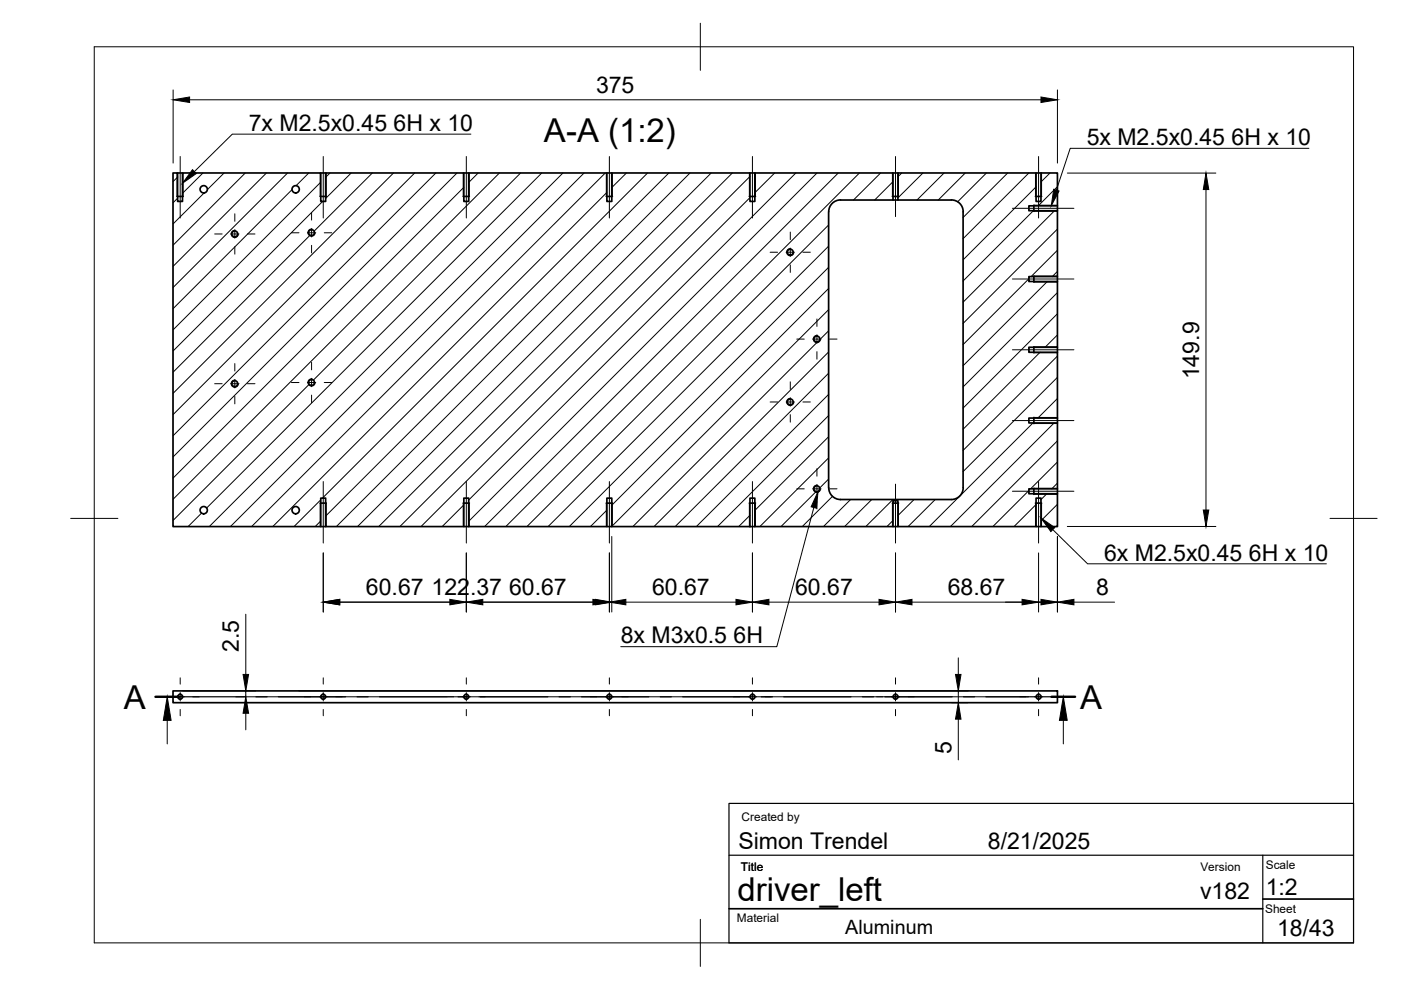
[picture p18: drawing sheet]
<svg xmlns="http://www.w3.org/2000/svg" width="297mm" height="210mm" viewBox="0 0 297 210" stroke-linecap="round" stroke-linejoin="round" font-family="sans-serif">
<defs><g id="words">
<g font-size="7">
<text x="115.3" y="30.1">A-A (1:2)</text>
<text x="26.3" y="150.2">A</text>
<text x="229" y="150.2">A</text>
<text x="156.4" y="191.1">driver_left</text>
</g>
<g font-size="4.9">
<text x="126.4" y="19.7">375</text>
<text x="52.7" y="27.7">7x M2.5x0.45</text>
<text x="83.5" y="27.7">6H x 10</text>
<text x="230.4" y="30.7">5x M2.5x0.45</text>
<text x="261.1" y="30.7">6H x 10</text>
<text x="254.2" y="80.4" transform="rotate(-90 254.2 80.4)">149.9</text>
<text x="234.1" y="118.8">6x M2.5x0.45</text>
<text x="264.8" y="118.8">6H x 10</text>
<text x="77.6" y="126.2">60.67</text>
<text x="91.5" y="126.2">122.37</text>
<text x="107.9" y="126.2">60.67</text>
<text x="138.3" y="126.2">60.67</text>
<text x="168.6" y="126.2">60.67</text>
<text x="200.9" y="126.2">68.67</text>
<text x="232.4" y="126.2">8</text>
<text x="131.6" y="136.4">8x M3x0.5</text>
<text x="155.5" y="136.4">6H</text>
<text x="50.7" y="138.2" transform="rotate(-90 50.7 138.2)">2.5</text>
<text x="201.7" y="159.9" transform="rotate(-90 201.7 159.9)">5</text>
<text x="156.5" y="180">Simon Trendel</text>
<text x="209.4" y="180">8/21/2025</text>
<text x="254.4" y="190.6">v182</text>
<text x="268.4" y="189.7">1:2</text>
<text x="270.8" y="198.4">18/43</text>
</g>
<text font-size="4.2" x="179.2" y="198">Aluminum</text>
<g font-size="2.5">
<text x="157.2" y="174.2">Created by</text>
<text x="157.1" y="184.6">Title</text>
<text x="254.5" y="184.6">Version</text>
<text x="268.4" y="184.3">Scale</text>
<text x="156.2" y="195.5">Material</text>
<text x="268.2" y="193.5">Sheet</text>
</g>
</g></defs>
<!-- layer: Visible -->
<g fill="none" stroke="#000" stroke-width=".36">
<path d="M37.7 36.7h1M68 36.7h1M98.3 36.7h1.1M128.7 36.7h1M159 36.7h1M189.3 36.7h1.1M219.7 36.7h1M37.5 41.6h1.3M67.9 41.6h1.3M98.2 41.6h1.3M128.5 41.6h1.3M158.9 41.6h1.3"/>
<path d="M175.7 44.9v58.5M175.7 44.9a2.51 2.51 0 0 1 2.5-2.5h11.1v-5.7h-29.3v6h-1v-6h-29.3v6h-1v-6h-29.3v6h-1.1v-6h-29.3v6h-1v-6h-29.3v6h-1v-6h-1v74.9h31.3v-6h1v6h29.3v-6h1.1v6h29.3v-6h1v6h29.3M189.2 41.6h1.3M189.3 42.4h1.1M204.2 44.9v58.5M204.2 44.9a2.48 2.48 0 0 0-2.5-2.5h-11.3v-5.7h29.3v6h1v-6h3.5v6.9h-6.1v1.1h6.1v13.9h-6.1v1.1h6.1v13.9h-6.1v1.1h6.1v13.9h-6.1v1.1h6.1v13.9h-6.1v1.1h6.1v6.9h-3.5v-6h-1v6h-29.3v-5.4h-1.1v5.4h-29.3v-6h-1v6M219.2 43.5v1.3M219.2 58.5v1.3M219.5 41.6h1.3M224.2 43.6v1.1M224.2 58.6v1.1M219.2 73.5v1.3"/>
<path d="M224.2 73.6v1.1M219.2 88.5v1.3M224.2 88.6v1.1M67.9 106.7h1.3M68 111.6h1M98.2 106.7h1.3M98.3 111.6h1.1M128.5 106.7h1.3M128.7 111.6h1M158.9 106.7h1.3M159 111.6h1M175.7 103.4a2.51 2.51 0 0 0 2.5 2.5h23.5a2.51 2.51 0 0 0 2.5-2.5"/>
<path d="M189.2 106.7h1.3M189.3 111.6h1.1M219.2 103.5v1.3M219.5 106.7h1.3M219.7 111.6h1M224.2 103.6v1.1M36.7 146.5h187.5v2.5h-187.5z"/>
<circle cx="43.2" cy="40.1" r=".77"/>
<circle cx="49.8" cy="49.6" r=".62"/>
<circle cx="62.7" cy="40.1" r=".77"/>
<circle cx="66.1" cy="49.3" r=".62"/>
<circle cx="167.5" cy="53.5" r=".62"/>
<circle cx="173.2" cy="71.9" r=".62"/>
<circle cx="49.8" cy="81.3" r=".62"/>
<circle cx="66.1" cy="81.1" r=".62"/>
<circle cx="167.5" cy="85.2" r=".62"/>
<circle cx="43.2" cy="108.2" r=".77"/>
<circle cx="62.7" cy="108.2" r=".77"/>
<circle cx="173.2" cy="103.6" r=".62"/>
<circle cx="38.2" cy="147.7" r=".52"/>
<circle cx="68.5" cy="147.7" r=".52"/>
<circle cx="98.9" cy="147.7" r=".52"/>
<circle cx="129.2" cy="147.7" r=".52"/>
<circle cx="159.5" cy="147.7" r=".52"/>
<circle cx="189.9" cy="147.7" r=".52"/>
<circle cx="220.2" cy="147.7" r=".52"/>
</g>
<!-- layer: Visible Narrow -->
<g fill="none" stroke="#000" stroke-width=".21">
<path d="M37.5 36.7v4.9M38.8 36.7v4.9M67.9 36.7v4.9M69.2 36.7v4.9M98.2 36.7v4.9M99.5 36.7v4.9M128.5 36.7v4.9M129.8 36.7v4.9M158.9 36.7v4.9M160.2 36.7v4.9M189.2 36.7v4.9M190.5 36.7v4.9"/>
<path d="M219.5 36.7v4.9M220.8 36.7v4.9M49.9 48.8a.77 .77 0 0 0-.9 .7 .77 .77 0 0 0 .6 .9 .77 .77 0 0 0 .9-.7M66.2 48.6a.77 .77 0 0 0-.9 .6 .77 .77 0 0 0 .6 .9 .77 .77 0 0 0 .9-.6M167.7 52.7a.77 .77 0 0 0-.9 .6 .77 .77 0 0 0 .6 .9 .77 .77 0 0 0 .9-.6M219.2 43.5h5M219.2 44.8h5M219.2 58.5h5M219.2 59.8h5M173.3 71.1a.77 .77 0 0 0-.9 .7 .77 .77 0 0 0 .7 .8 .77 .77 0 0 0 .9-.6M219.2 73.5h5M219.2 74.8h5"/>
<path d="M49.9 80.6a.77 .77 0 0 0-.9 .6 .77 .77 0 0 0 .6 .9 .77 .77 0 0 0 .9-.6M66.2 80.3a.77 .77 0 0 0-.9 .7 .77 .77 0 0 0 .6 .9 .77 .77 0 0 0 .9-.7M167.7 84.5a.77 .77 0 0 0-.9 .6 .77 .77 0 0 0 .6 .9 .77 .77 0 0 0 .9-.6M219.2 88.5h5M219.2 89.8h5M67.9 106.7v4.9M69.2 106.7v4.9M98.2 106.7v4.9M99.5 106.7v4.9M128.5 106.7v4.9M129.8 106.7v4.9M158.9 106.7v4.9"/>
<path d="M160.2 106.7v4.9M173.3 102.9a.77 .77 0 0 0-.9 .6 .77 .77 0 0 0 .7 .9 .77 .77 0 0 0 .9-.6M189.2 106.7v4.9M190.5 106.7v4.9M219.2 103.5h5M219.2 104.8h5M219.5 106.7v4.9M220.8 106.7v4.9"/>
</g>
<!-- layer: BORDER -->
<path d="M20 9.9h267v190h-267zM148.5 4.9v10M15 109.9h10M282 109.9h10M148.5 194.9v10" fill="none" stroke="#000" stroke-width=".21"/>
<!-- layer: Hatching -->
<g fill="none" stroke="#000" stroke-width=".21">
<path d="M37.7 37.5l-1 1M43 36.7l-4.3 4.3M47.5 36.7l-3.5 3.5M52 36.7l-15.3 15.3M56.5 36.7l-19.8 19.8M61 36.7l-24.3 24.3M65.4 36.7l-2.6 2.7M68 38.6l-31.3 31.3M70 36.7l-1 .9M74.4 36.7l-5.4 5.4M78.9 36.7l-12.3 12.3M83.4 36.7l-46.7 46.7"/>
<path d="M87.9 36.7l-51.2 51.2M92.4 36.7l-55.7 55.7M96.9 36.7l-60.2 60.2M98.3 39.7l-61.6 61.7M101.4 36.7l-2 2M105.9 36.7l-69.2 69.1M110.4 36.7l-44 43.9M114.9 36.7l-71.1 71M119.3 36.7l-74.9 74.9M123.8 36.7l-74.9 74.9M128.3 36.7l-74.9 74.9M132.8 36.7l-3.1 3.1"/>
<path d="M137.3 36.7l-68.9 68.9M141.8 36.7l-72.8 72.7M146.3 36.7l-75 74.9M150.8 36.7l-75 74.9M155.3 36.7l-75 74.9M159 37.4l-74.2 74.2M164.2 36.7l-4.2 4.2M168.7 36.7l-69.3 69.3M173.2 36.7l-73.8 73.8M177.7 36.7l-74.9 74.9M182.2 36.7l-74.9 74.9M186.7 36.7l-5.7 5.7"/>
<path d="M189.3 38.5l-3.9 3.9M191.2 36.7l-.8 .8M195.7 36.7l-5.3 5.3M200.2 36.7l-5.8 5.7M204.6 36.7l-5.7 5.7M209.1 36.7l-6.1 6.1M213.6 36.7l-9.4 9.4M218.1 36.7l-13.9 13.9M219.7 39.6l-15.5 15.5M222.6 36.7l-1.9 1.9M224.2 39.6l-4.1 4M37.7 42l-1 1"/>
<path d="M43.2 41l-6.5 6.5M61.9 40.2l-25.2 25.2M65.7 49.9l-29 29M68.4 42.7l-31.7 31.7M128.7 40.8l-70.9 70.8M159 41.9l-69.7 69.7M175.7 47.7l-64 63.9M175.7 52.2l-59.5 59.4M175.7 56.7l-55 54.9M218.1 59.1l-13.9 14M219.1 44.7l-14.9 14.9M222.1 59.7l-17.9 17.8"/>
<path d="M223.6 44.7l-19.4 19.4M224.2 48.6l-20 20M224.2 53.1l-5.6 5.5M224.2 57.5l-1.1 1.1M173.3 72.5l-39.1 39.1M175.7 61.1l-46 46M175.7 65.6l-46 46M175.7 70.1l-1.9 1.9M175.7 74.6l-37 37M175.7 79.1l-32.5 32.5M220.5 74.7l-16.3 16.3M224.2 62l-20 20"/>
<path d="M224.2 66.5l-20 20M224.2 71l-2.6 2.6M224.2 75.5l-20 20M65.6 81.5l-28.9 28.8M175.7 83.6l-28 28M175.7 88.1l-23.6 23.5M175.7 92.6l-15.7 15.6M175.7 97.1l-14.6 14.5M219 89.7l-22 21.9M223.5 89.7l-22 21.9M224.2 80l-20 20M224.2 84.5l-4.2 4.1"/>
<path d="M224.2 93.5l-18.2 18.1M224.2 98l-5.7 5.6M42.7 108.8l-2.8 2.8M68 106l-5.6 5.6M68 110.5l-1.2 1.1M98.3 107.1l-4.5 4.5M98.3 111.6h.1M128.7 108.2l-3.5 3.4M159 109.3l-2.4 2.3M173 104.2l-7.4 7.4M175.7 101.6l-1.9 1.9M176.5 105.2l-6.4 6.4"/>
<path d="M180.3 105.9l-5.7 5.7M184.8 105.9l-5.7 5.7M189.3 105.9l-5.7 5.7M189.3 110.4l-1.2 1.2M193.8 105.9l-3.4 3.4M198.3 105.9l-5.7 5.7M218.1 104l-7.6 7.6M219.7 107l-4.7 4.6M219.7 111.5l-.2 .1M222 104.7l-1.3 1.2M224.2 102.4l-1.2 1.2M224.2 106.9l-3.5 3.5"/>
<path d="M224.2 111.4l-.2 .2"/>
</g>
<!-- layer: Section Lines -->
<path d="M33 147.7h5M222.9 147.7h5" fill="none" stroke="#000" stroke-width=".51"/>
<g fill="none" stroke="#000" stroke-width=".25">
<path d="M38 147.7h13.9M54.3 147.7h2.3M59 147.7h14.3M75.7 147.7h2.4M80.5 147.7h14.2M97.1 147.7h2.4M101.9 147.7h14.3M118.5 147.7h2.4M123.3 147.7h14.3M140 147.7h2.3M144.7 147.7h14.3M161.4 147.7h2.4"/>
<path d="M166.2 147.7h14.2M182.8 147.7h2.4M187.6 147.7h14.3M204.3 147.7h2.4M209 147.7h13.9"/>
</g>
<path d="M35.5 152.7v5M225.4 152.7v5" fill="none" stroke="#000" stroke-width=".21"/>
<path d="M35.5 147.7l.8 5h-1.7zM225.4 147.7l.9 5h-1.7z" fill="#000" stroke="#000" stroke-width=".21"/>
<!-- layer: FD_Dimensions -->
<g fill="none" stroke="#000" stroke-width=".21">
<path d="M36.7 19.1v15.5M224.2 19.1v15.5M40.2 21.2h180.5M226.3 36.7h31.5M255.7 40.2v67.9M68.5 117.2v12.6M98.9 117.2v12.6M129.2 117.2v12.6M129.7 113.7v16.1M159.5 117.2v12.6M189.9 117.2v12.6M220.2 117.2v12.6"/>
<path d="M224.2 113.7v16.1M226.3 111.6h31.5M52.1 130.2v12.8M72 127.7h54.2M132.7 127.7h23.3M163 127.7h23.4M193.4 127.7h30.8M203.2 139.5v3.5M227.7 127.7h8.6M38.8 146.5h15.4M50 147.7h168.1M52.1 146.5v1.2"/>
<path d="M52.1 151.2v3.5M63.4 146.5h141.9M201.7 149h3.6M203.2 146.5v2.5M203.2 152.5v8.6"/>
</g>
<g fill="#000" stroke="#000" stroke-width=".21">
<path d="M36.7 21.2l3.5-.6v1.1zM220.7 20.6l3.5 .6-3.5 .5zM255.7 36.7l.6 3.5h-1.2zM255.1 108.1h1.2l-.6 3.5zM68.5 127.7l3.5-.6v1.1zM95.4 127.1l3.5 .6-3.5 .5zM98.9 127.7l3.5-.6v1.1zM125.7 127.1l3.5 .6-3.5 .5zM126.2 127.1l3.5 .6-3.5 .5zM129.2 127.7l3.5-.6v1.1zM156 127.1l3.5 .6-3.5 .5zM159.5 127.7l3.5-.6v1.1z"/>
<path d="M186.4 127.1l3.5 .6-3.5 .5zM189.9 127.7l3.5-.6v1.1zM216.7 127.1l3.5 .6-3.5 .5zM220.7 127.1l3.5 .6-3.5 .5zM224.2 127.7l3.5-.6v1.1zM52.1 147.7l.6 3.5h-1.2zM51.5 143h1.2l-.6 3.5zM202.6 143h1.2l-.6 3.5zM203.2 149l.6 3.5h-1.2z"/>
</g>
<!-- layer: TITLEBLOCK -->
<path d="M154.6 170.3h132.4v29.6h-132.4zM154.6 181.3h132.4M267.7 181.3v18.6" fill="none" stroke="#000" stroke-width=".25"/>
<path d="M154.6 192.7h113.1M267.7 190.6h19.3" fill="none" stroke="#000" stroke-width=".36"/>
<!-- layer: Smart Centers -->
<g fill="none" stroke="#000" stroke-width=".21">
<path d="M38.2 33.2v13M68.5 33.2v13M98.9 33.2v13M129.2 33.2v13M159.5 33.2v13M189.9 33.2v12.7M220.2 33.2v13M45.5 49.6h1.6M48.9 49.6h1.8M49.8 45.3v1.6M49.8 48.7v1.8M49.8 52.3v1.6"/>
<path d="M52.5 49.6h1.6M61.8 49.4h1.6M65.2 49.4h1.8M66.1 45.1v1.6M66.1 48.5v1.7M66.1 52v1.6M68.7 49.4h1.6M163.3 53.5h1.6M166.7 53.5h1.7M167.6 49.2v1.6M167.6 52.6v1.8M167.6 56.2v1.6"/>
<path d="M170.2 53.5h1.6M214.7 59.2h13M214.7 44.2h13M49.8 77.1v1.6M66.1 76.8v1.6M168.9 71.9h1.6M172.3 71.9h1.8M173.2 67.6v1.6M173.2 71v1.8M173.2 74.6v1.6M175.9 71.9h1.6M214.7 74.2h13"/>
<path d="M45.5 81.4h1.6M48.9 81.4h1.8M49.8 80.5v1.7M49.8 84v1.6M52.5 81.4h1.6M61.8 81.1h1.6M65.2 81.1h1.8M66.1 80.2v1.8M66.1 83.8v1.6M68.7 81.1h1.6M163.3 85.2h1.6M166.7 85.2h1.7"/>
<path d="M167.6 81v1.6M167.6 84.3v1.8M167.6 87.9v1.6M170.2 85.2h1.6M173.2 99.4v1.6M214.7 89.2h13M68.5 102.1v13M98.9 102.1v13M129.2 102.1v13M159.5 102.1v13M168.9 103.6h1.6M172.3 103.6h1.8"/>
<path d="M173.2 102.7v1.8M173.2 106.3v1.6M175.9 103.6h1.6M189.9 102.7v12.4M214.7 104.2h13M220.2 102.1v13M34.2 147.7h1.3M37.3 147.7h1.8M38.2 143.7v1.3M38.2 146.8v1.8M38.2 150.4v1.4M40.9 147.7h1.3"/>
<path d="M64.5 147.7h1.3M67.6 147.7h1.8M68.5 143.7v1.3M68.5 146.8v1.8M68.5 150.4v1.4M71.2 147.7h1.4M94.8 147.7h1.4M98 147.7h1.8M98.9 143.7v1.3M98.9 146.8v1.8M98.9 150.4v1.4M101.5 147.7h1.4"/>
<path d="M125.2 147.7h1.3M128.3 147.7h1.8M129.2 143.7v1.3M129.2 146.8v1.8M129.2 150.4v1.4M131.9 147.7h1.3M155.5 147.7h1.3M158.6 147.7h1.8M159.5 143.7v1.3M159.5 146.8v1.8M159.5 150.4v1.4M162.2 147.7h1.4"/>
<path d="M185.8 147.7h1.4M189 147.7h1.8M189.9 143.7v1.3M189.9 146.8v1.8M189.9 150.4v1.4M192.6 147.7h1.3M216.2 147.7h1.3M219.3 147.7h1.8M220.2 143.7v1.3M220.2 146.8v1.8M220.2 150.4v1.4M222.9 147.7h1.3"/>
</g>
<!-- layer: Hole Notes -->
<path d="M40.8 36l.8 .8-2.9 2zM223.4 40.1l1.1 .4-1.6 3.1zM173.4 104.2l-.3 3.6-1.1-.3zM220.7 109.8l2.9 2.1-.8 .8z" fill="#000" stroke="#000" stroke-width=".21"/>
<path d="M99.8 28.4h-50.5l-8.1 8M277.5 31.4h-50.6l-2.9 8.9M172.6 107.6l-7.9 29.5h-33.1M223.2 112.3l7.4 7.2h50.6" fill="none" stroke="#000" stroke-width=".21"/>
<use href="#words"/>
</svg>
